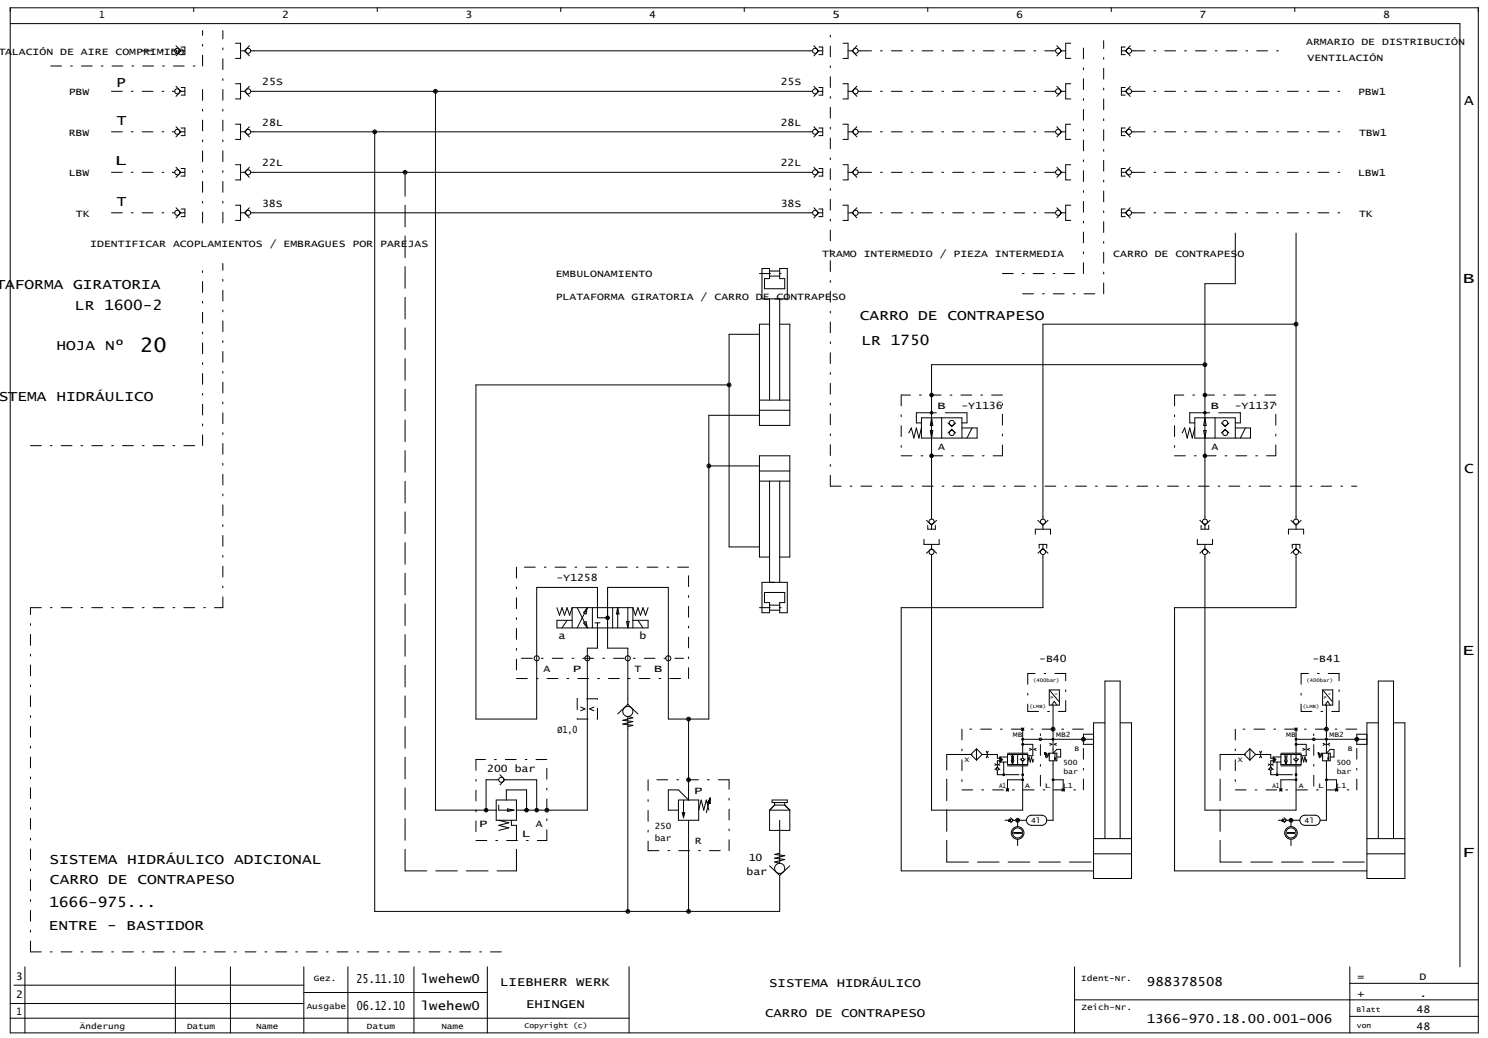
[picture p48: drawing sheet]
<svg xmlns="http://www.w3.org/2000/svg" width="582mm" height="406mm" viewBox="0 0 582 406" stroke-linecap="round" stroke-linejoin="round" font-family="sans-serif">
<defs><g id="words">
<text font-size="7.8" x="54.8" y="137.8">20</text>
<g font-size="5.7">
<text x="572.7" y="40.9">A</text>
<text x="572" y="110.5">B</text>
<text x="572.7" y="185.2">C</text>
<text x="571.9" y="256.2">E</text>
<text x="571.8" y="335.2">F</text>
</g>
<g font-size="5.6">
<text x="45.5" y="34">P</text>
<text x="45.7" y="48.8">T</text>
<text x="45" y="64.6">L</text>
<text x="45.7" y="80.5">T</text>
<text x="2" y="113.2">AFORMA GIRATORIA</text>
<text x="29.3" y="121.1">LR 1600-2</text>
<text x="336.3" y="125">CARRO DE CONTRAPESO</text>
<text x="22.1" y="136.9">HOJA Nº</text>
<text x="336.9" y="134.9">LR 1750</text>
<text x="-.7" y="156.7">STEMA HIDRÁULICO</text>
<text x="19.3" y="337.9">SISTEMA HIDRÁULICO ADICIONAL</text>
<text x="19.5" y="345.8">CARRO DE CONTRAPESO</text>
<text x="19.2" y="354.7">1666-975...</text>
<text x="19.1" y="363.6">ENTRE - BASTIDOR</text>
</g>
<g font-size="4.9">
<text x="139.5" y="384.4">25.11.10</text>
<text x="164.6" y="384.4">lwehew0</text>
<text x="195.6" y="385.8">LIEBHERR WERK</text>
<text x="300.8" y="386.1">SISTEMA HIDRÁULICO</text>
<text x="448.6" y="385.8">988378508</text>
<text x="139.5" y="395.1">06.12.10</text>
<text x="164.6" y="395.1">lwehew0</text>
<text x="205.7" y="394.4">EHINGEN</text>
<text x="299.2" y="397.6">CARRO DE CONTRAPESO</text>
<text x="448.5" y="400.2">1366-970.18.00.001-006</text>
</g>
<g font-size="4.1">
<text x="6.2" y="383.3">3</text>
<text x="530.9" y="383.3">=</text>
<text x="555.3" y="383.3">D</text>
<text x="530.9" y="389.8">+</text>
<text x="555.2" y="389.8">.</text>
<text x="6.3" y="390.5">2</text>
<text x="6.4" y="397">1</text>
<text x="554" y="396.3">48</text>
<text x="554" y="402.7">48</text>
</g>
<g font-size="3.9">
<text x="38.8" y="7.1">1</text>
<text x="110.4" y="7.1">2</text>
<text x="182.1" y="7.1">3</text>
<text x="253.9" y="7.1">4</text>
<text x="325.4" y="7.1">5</text>
<text x="397.5" y="7.1">6</text>
<text x="469.2" y="7.1">7</text>
<text x="541" y="7.1">8</text>
<text x="510.9" y="17.5">ARMARIO DE DISTRIBUCIÓN</text>
<text x="-.7" y="21.4">TALACIÓN DE AIRE COMPRIMIDO</text>
<text x="511.4" y="23.9">VENTILACIÓN</text>
<text x="102.6" y="33.3">25S</text>
<text x="305.4" y="33.3">25S</text>
<text x="26.9" y="37.3">PBW</text>
<text x="531.2" y="37.3">PBW1</text>
<text x="26.9" y="53.1">RBW</text>
<text x="102.6" y="49.1">28L</text>
<text x="305.4" y="49.1">28L</text>
<text x="531.6" y="53.1">TBW1</text>
<text x="102.6" y="65">22L</text>
<text x="305.4" y="65">22L</text>
<text x="26.9" y="68.9">LBW</text>
<text x="531.2" y="68.9">LBW1</text>
<text x="102.5" y="80.8">38S</text>
<text x="305.4" y="80.8">38S</text>
<text x="29.7" y="84.8">TK</text>
<text x="531.6" y="84.8">TK</text>
<text x="35.3" y="96.7">IDENTIFICAR ACOPLAMIENTOS / EMBRAGUES POR PAREJAS</text>
<text x="321.6" y="100.6">TRAMO INTERMEDIO / PIEZA INTERMEDIA</text>
<text x="435.4" y="100.6">CARRO DE CONTRAPESO</text>
<text x="217.3" y="108.5">EMBULONAMIENTO</text>
<text x="217.3" y="117.4">PLATAFORMA GIRATORIA / CARRO DE CONTRAPESO</text>
<text x="366.6" y="160">B</text>
<text x="376" y="160">-Y1136</text>
<text x="473.5" y="160">B</text>
<text x="482.9" y="160">-Y1137</text>
<text x="367" y="175.9">A</text>
<text x="473.9" y="175.9">A</text>
<text x="217.6" y="227.3">-Y1258</text>
<text x="218.4" y="250.1">a</text>
<text x="250.1" y="250.1">b</text>
<text x="212.5" y="263">A</text>
<text x="223.9" y="263">P</text>
<text x="248.2" y="263">T</text>
<text x="255.7" y="263">B</text>
<text x="406.4" y="259">-B40</text>
<text x="513.3" y="259">-B41</text>
<text x="218" y="286.7">Ø1,0</text>
<text x="190.5" y="301.9">200 bar</text>
<text x="271.4" y="310.5">P</text>
<text x="187.3" y="323.4">P</text>
<text x="209.6" y="323.4">A</text>
<text x="204.1" y="327.3">L</text>
<text x="271.8" y="330.3">R</text>
<text x="292.9" y="336.7">10</text>
<text x="292" y="342.2">bar</text>
</g>
<g font-size="3.4">
<text x="256.1" y="324.1">250</text>
<text x="256.1" y="329.1">bar</text>
</g>
<g font-size="3.2">
<text x="122.7" y="383.7">Gez.</text>
<text x="422.9" y="383.7">Ident-Nr.</text>
<text x="120" y="394.5">Ausgabe</text>
<text x="423" y="395.2">Zeich-Nr.</text>
<text x="31.3" y="402.4">Änderung</text>
<text x="73.1" y="402.4">Datum</text>
<text x="100.1" y="402.4">Name</text>
<text x="143.5" y="402.4">Datum</text>
<text x="172.6" y="402.4">Name</text>
</g>
<g font-size="2.9">
<text x="530.5" y="395.8">Blatt</text>
<text x="205.1" y="402.3">Copyright (c)</text>
<text x="530.7" y="402.3">von</text>
</g>
<g font-size="2.8">
<text x="396.2" y="288.3">MB</text>
<text x="413.1" y="288.3">MB2</text>
<text x="420.3" y="293.9">B</text>
<text x="503.1" y="288.3">MB</text>
<text x="520" y="288.3">MB2</text>
<text x="527.2" y="293.9">B</text>
<text x="377.3" y="298.2">X</text>
<text x="415.8" y="299.2">500</text>
<text x="484.2" y="298.2">X</text>
<text x="522.7" y="299.2">500</text>
<text x="415.9" y="302.6">bar</text>
<text x="522.8" y="302.6">bar</text>
<text x="390.8" y="308.1">A1</text>
<text x="401" y="308.1">A</text>
<text x="408.7" y="308.1">L</text>
<text x="415.8" y="308.1">L1</text>
<text x="497.7" y="308.1">A1</text>
<text x="508" y="308.1">A</text>
<text x="515.6" y="308.1">L</text>
<text x="522.7" y="308.1">L1</text>
<text x="403.3" y="321.9">4l</text>
<text x="510.2" y="321.9">4l</text>
</g>
<g font-size="2">
<text x="404.1" y="266.7">(400bar)</text>
<text x="511" y="266.7">(400bar)</text>
<text x="402.6" y="277.1">(LMB)</text>
<text x="509.6" y="277.1">(LMB)</text>
</g>
<g font-size="1.7">
<text x="410.8" y="273.5">P</text>
<text x="412.6" y="271.8">=</text>
<text x="517.8" y="273.5">P</text>
<text x="519.5" y="271.8">=</text>
</g>
</g></defs>
<g fill="none" stroke="#000" stroke-width=".39">
<path d="M4 3h574.2v401h-574.2zM4 9.2h567v369M67.4 19.9h.9M68.8 17.9l1.9 2-1.9 2M70.3 19.9h2M70.8 18.4h1.5v3h-1.5M75.8 3v1.5M92.1 16.9h2v5.9h-2M94.1 19.9h1.6M95.7 19.9l1.9 2M97.6 17.9l-1.9 2M98.1 19.9h219.7"/>
<path d="M147.6 3v1.5M219.3 3v1.5M291.1 3v1.5M318.3 17.9l1.9 2-1.9 2M319.8 19.9h2M320.3 18.4h1.5v3h-1.5M329.7 16.9h2v5.9h-2M331.7 19.9h1.6M333.3 19.9l1.9 2M335.2 17.9l-1.9 2M335.6 19.9h1M362.9 3v1.5"/>
<path d="M411.9 19.9h1M413.4 17.9l1.8 2M415.2 19.9h1.6M415.2 19.9l-1.8 2M418.8 16.9h-2v5.9h2M434.6 3v1.5M438.6 19.9h2M440.1 18.4h-1.5v3h1.5M442.1 17.9l-1.9 2 1.9 2M442.6 19.9h1M506.4 3v1.5M67.4 35.7h.9"/>
<path d="M68.8 33.7l1.9 2-1.9 2M70.3 35.7h2M70.8 34.2h1.5v3h-1.5M92.1 32.7h2v6h-2M94.1 35.7h1.6M95.7 35.7l1.9 2M97.6 33.7l-1.9 2M98.1 35.7h219.7M170.3 35.7v281.2h23.8M318.3 33.7l1.9 2-1.9 2M319.8 35.7h2M320.3 34.2h1.5v3h-1.5"/>
<path d="M329.7 32.7h2v6h-2M331.7 35.7h1.6M333.3 35.7l1.9 2M335.2 33.7l-1.9 2M335.6 35.7h1M411.9 35.7h1M413.4 33.7l1.8 2M415.2 35.7h1.6M415.2 35.7l-1.8 2M418.8 32.7h-2v6h2M438.6 35.7h2M440.1 34.2h-1.5v3h1.5"/>
<path d="M442.1 33.7l-1.9 2 1.9 2M442.6 35.7h1M67.4 51.6h.9M68.8 49.6l1.9 2-1.9 1.9M70.3 51.6h2M70.8 50.1h1.5v2.9h-1.5M92.1 48.6h2v5.9h-2M94.1 51.6h1.6M95.7 51.6l1.9 1.9M97.6 49.6l-1.9 2M98.1 51.6h219.7M146.6 51.6v304.9h158.4v-14.1"/>
<path d="M318.3 49.6l1.9 2-1.9 1.9M319.8 51.6h2M320.3 50.1h1.5v2.9h-1.5M329.7 48.6h2v5.9h-2M331.7 51.6h1.6M333.3 51.6l1.9 1.9M335.2 49.6l-1.9 2M335.6 51.6h1M411.9 51.6h1M413.4 49.6l1.8 2M415.2 51.6h1.6M415.2 51.6l-1.8 1.9"/>
<path d="M418.8 48.6h-2v5.9h2M438.6 51.6h2M440.1 50.1h-1.5v2.9h1.5M442.1 49.6l-1.9 2 1.9 1.9M442.6 51.6h1M67.4 67.4h.9M68.8 65.4l1.9 2-1.9 2M70.3 67.4h2M70.8 65.9h1.5v3h-1.5M92.1 64.4h2v6h-2M94.1 67.4h1.6M95.7 67.4l1.9 2"/>
<path d="M97.6 65.4l-1.9 2M98.1 67.4h219.7M318.3 65.4l1.9 2-1.9 2M319.8 67.4h2M320.3 65.9h1.5v3h-1.5M329.7 64.4h2v6h-2M331.7 67.4h1.6M333.3 67.4l1.9 2M335.2 65.4l-1.9 2M335.6 67.4h1M411.9 67.4h1M413.4 65.4l1.8 2"/>
<path d="M415.2 67.4h1.6M415.2 67.4l-1.8 2M418.8 64.4h-2v6h2M438.6 67.4h2M440.1 65.9h-1.5v3h1.5M442.1 65.4l-1.9 2 1.9 2M442.6 67.4h1M67.4 83.2h.9M68.8 81.3l1.9 1.9-1.9 2M70.3 83.2h2M70.8 81.8h1.5v2.9h-1.5M92.1 80.3h2v5.9h-2"/>
<path d="M94.1 83.2h1.6M95.7 83.2l1.9 2M97.6 81.3l-1.9 1.9M98.1 83.2h219.7M318.3 81.3l1.9 1.9-1.9 2M319.8 83.2h2M320.3 81.8h1.5v2.9h-1.5M329.7 80.3h2v5.9h-2M331.7 83.2h1.6M333.3 83.2l1.9 2M335.2 81.3l-1.9 1.9M335.6 83.2h1"/>
<path d="M411.9 83.2h1M413.4 81.3l1.8 1.9M415.2 83.2h1.6M415.2 83.2l-1.8 2M418.8 80.3h-2v5.9h2M438.6 83.2h2M440.1 81.8h-1.5v2.9h1.5M442.1 81.3l-1.9 1.9 1.9 2M442.6 83.2h1M483.2 91.2v19.8h-11.9v92M506.9 91.2v111.8M298 105h3v4h-2v3.9h7.9v-3.9h-1.9v-4h2.9v11.9h-9.9z"/>
<path d="M301 116.9v39.6M301 108h4M301 106h4M305 116.9v39.6M297 130.8h-11.8v83.1h11.8M301 126.8h-4v39.6h11.9v-39.6h-3.9M506.9 126.8h-99v76.2M285.2 150.6h-99v130.6h23.7v-51.4h23.8v11.8h3.9M297 156.5h11.9M471.3 142.6h-106.9v60.4M297 162.4h-19.8v118.8h-15.8v-51.4h-23.8v23.7h8v22M297 160.5h11.9"/>
<path d="M360.4 167.4l-1 3.9-1-3.9-1 3.9-1-3.9-.9 2M363.9 168.4h1l-.5 2.9zM364.4 163.4l.5 3h-1zM368.3 163.4v7.9M370.8 169.4l1.5-1.5 1.5 1.5M370.8 165.4l1.5 1.5 1.5-1.5M376.2 167.4h6v3.9h-21.8v-7.9h15.8v7.9M380.2 167.4l-2 3.9M467.3 167.4l-1 3.9-1-3.9-1 3.9-.9-3.9-1 2M470.8 168.4h1l-.5 2.9zM471.3 163.4l.5 3h-1zM475.2 163.4v7.9"/>
<path d="M477.7 169.4l1.5-1.5 1.5 1.5M477.7 165.4l1.5 1.5 1.5-1.5M483.2 167.4h5.9v3.9h-21.8v-7.9h15.9v7.9M487.1 167.4l-2 3.9M277.2 182.2h19.8M297 184.2h11.9M297 188.2h11.9M301 188.2v39.6M305 188.2v39.6M301 217.9h-4v-39.6h11.9v39.6h-3.9M361.4 211v1.9h5.9v-1.9M362.4 203.5l2 1.9 1.9-1.9"/>
<path d="M362.9 205.5v1.5h2.9v-1.5M364.4 216.9v100h35.6v-17.3M364.4 205v2M364.4 212.9v1.6M364.4 214.5l-2 1.9M364.4 214.5l1.9 1.9M405 209v-2h5.9v2M405.9 203.5l2 1.9M405.9 216.4l2-1.9 2 1.9M406.4 214.4v-1.5h3v1.5M407.9 216.9v20.8h-55.4v102.9h75.2M407.9 205.4v1.6"/>
<path d="M407.9 212.9v2M409.9 203.5l-2 1.9M468.3 211v1.9h5.9v-1.9M469.3 203.5l2 1.9 2-1.9M469.8 205.5v1.5h3v-1.5M471.3 216.9v100h35.6v-17.3M471.3 205v2M471.3 212.9v1.6M471.3 214.5l-2 1.9M471.3 214.5l2 1.9M503.9 209v-2h6v2M504.9 216.4l2-1.9 2 1.9"/>
<path d="M504.9 203.5l2 1.9M505.4 214.4v-1.5h3v1.5M506.9 216.9v20.8h-47.5v102.9h75.2M506.9 205.4v1.6M506.9 212.9v2M508.9 203.5l-2 1.9M217.8 237.7l1 2.9 1-2.9 1 2.9 1-2.9 1 2.9 1-2.9M223.8 237.7v7.9M223.8 237.7h23.7M225.8 237.7l3.9 7.9M229.7 237.7l-3.9 7.9M229.7 237.7l-.5 2.5-1-.5z"/>
<path d="M231.7 237.7v7.9M239.6 237.7v7.9M241.6 237.7v7.9M241.6 237.7l.5 2.5h-1zM245.6 237.7v7.9M247.5 237.7l1 2.9 1-2.9 1 2.9 1-2.9 1 2.9 1-2.9M247.5 237.7v7.9M298 227.8h9.9v11.9h-2.9v-4h1.9v-4h-7.9v4h2v4h-3zM301 238.7h4M301 236.7h4M221.8 242.6l-2 3M223.8 242.6h-6v3h35.7v-3h-6"/>
<path d="M228.2 243.6l1-.5 .5 2.5zM232.7 243.6h2M233.7 243.6v9.9h-4v63.4h-24.7M245.1 243.1h1l-.5 2.5zM249.5 242.6l2 3M227.1 276.5l1.7 .8-1.7 .7M232.3 276.5l-1.7 .8 1.7 .7M245.6 275.5l-4 3.8M245.6 275.5l3.9 3.8M410.4 269.9h4v5.9h-4zM410.6 270.1l3.5 4.2M411.4 275.8l1-1.5 1 1.5"/>
<path d="M411.9 275.8v18.8M517.3 269.9h4v5.9h-4zM517.6 270.1l3.4 4.2M518.3 275.8l1-1.5 1 1.5M518.8 275.8v18.8M245.6 284.2l1.9-.5-3.9-.5 3.9-1-3.9-.5 3.9-1-1.9-.5v76.3M269.3 281.2v31.7M379.7 295.1l2.2-2.2 2.3 2.2-2.3 2.2zM385.8 293.8l.3 .9 .4-.9M385.8 296.4l.3-.9 .4 .9M389.1 298.8l.7 .3-.7 .2M390.1 299.6v.5"/>
<path d="M391.1 298.8l-.7 .3 .7 .2M391.1 296.1v2M391.1 296.1l1 1-1 1M391.1 298.1h3M391.1 296.1h3M391.1 296.3l.7 .8-.7 .7M391.1 296.8l.2 .3-.2 .1M391.1 296.6l.4 .5M391.6 297.1l-.5 .4M394.1 295.1h7.9v4h-7.9zM394.1 294.6h7.9M394.1 299.6h7.9"/>
<path d="M395.5 295.6l.2 .8-.2 1.2M395.6 297.8h.8l-.4 1.3zM396 295.1v4M396.6 295.6l-.3 .8 .3 1.2M398 295.1v4M399 296.8l1 1M399.5 284.7l1 1M400 285.2v9.4M400 295.1v1.5M400 297.8v1.3M400 289.2h27.7M400.5 284.7l-1 1"/>
<path d="M401 296.8l-1 1M402.7 292.7l.8 .4-.8 .4M404.2 297.1l-.2 1-.5-2-.5 2-.5-2-.5 2M405.3 292.7l-.9 .4 .9 .4M408.7 294.3v.8M408.7 294.3l.4 .7-.4 .1M408.7 294.3l.6 2.2M408.7 294.3l.3 .7-.3 .1M408.8 294.7v.3v-.5l-.1 .6M408.9 296.1l.4-1.5 .4 1.5 .3-1.5 .4 1.5M410.4 294.6h3v3h-3zM410.6 290.8l.8 .3-.8 .4"/>
<path d="M411.9 297.6v23.2h-2.5M412.4 296.5h.4l-.2 .7zM412.6 294.6v2.6M413.2 290.8l-.9 .3 .9 .4M432.2 282.7h-4.5v60.9h14.9v-60.9h-4.5M486.6 295.1l2.3-2.2 2.2 2.2-2.2 2.2zM492.7 293.8l.4 .9 .3-.9M492.7 296.4l.4-.9 .3 .9M496 298.8l.7 .3-.7 .2M497 299.6v.5M498 298.8l-.6 .3 .6 .2M498 298.1h3"/>
<path d="M498 296.1h3M498 296.1v2M498 296.1l1 1-1 1M498 296.3l.8 .8-.8 .7M498 296.8l.2 .3M498.1 296.6l.4 .5-.4 .4M498.3 297.1l-.3 .1M501 295.1h7.9v4h-7.9zM501 294.6h7.9M501 299.6h7.9M502.4 295.6l.3 .8-.3 1.2M502.6 297.8h.8l-.4 1.3z"/>
<path d="M503 295.1v4M503.5 295.6l-.3 .8 .3 1.2M504.9 295.1v4M505.9 296.8l1 1M506.4 284.7l1 1M506.9 285.2v9.4M506.9 295.1v1.5M506.9 297.8v1.3M506.9 289.2h27.7M507.4 284.7l-1 1M507.9 296.8l-1 1M509.6 292.7l.8 .4-.8 .4"/>
<path d="M511.1 297.1l-.2 1-.5-2-.5 2-.5-2-.5 2M512.2 292.7l-.9 .4 .9 .4M515.6 294.3l.4 .7-.4 .1zM515.6 294.3l.6 2.2M515.6 294.3l.3 .7-.2 .1v-.6v.5v-.3M515.8 296.1l.4-1.5 .4 1.5 .3-1.5 .4 1.5M517.3 294.6h3v3h-3zM517.5 290.8l.9 .3-.9 .4M518.8 297.6v23.2h-2.5M519.4 296.5h.3l-.2 .7zM519.5 294.6v2.6M520.1 290.8l-.9 .3 .9 .4"/>
<path d="M539.1 282.7h-4.5v60.9h14.9v-60.9h-4.5M194.1 312.9h7.9v7.9h-7.9zM195.1 314.9v2h5.9M195.1 305h-5v11.9M195.6 303l1.8 2M197.4 305l-1.8 2M197.4 305h12.5v11.9M198.5 316.4l2.5 .5-2.5 .5zM265.4 312.9h7.9v7.9h-7.9zM266.8 317.9h1l-.5 1.9zM267.3 312.9v6.9M273.3 316.9l1-4 1 4 1-4 .9 4"/>
<path d="M277.8 312.1v2.2l-1.1-.3zM277.8 312.1l-1.5 5.8M277.8 312.1l-.9 1.8 .8 .2-.1-1.3-.4 1 .4 .1-.1-.6M301 316.9h7.9M301 316.9v7.9h7.9v-7.9M302 312.9h5.9v1h-5.9zM303 313.9v1M303 314.9h3.9M303 314.9l-2 2M306.9 313.9v1M306.9 314.9l2 2M390.1 301.3v1.7"/>
<path d="M390.1 300.1l1 .9M390.1 300.1l-1 .9M393.6 308.5l1 1M394.6 308.5l-1 1M395.3 319.8l.9 1M400 305h-5.9v4M402.1 319.4l1.4-.5h3.9a1.98 1.98 0 0 1 2 1.9 1.98 1.98 0 0 1-2 2h-3.9a1.98 1.98 0 0 1-1.9-1.2 1.98 1.98 0 0 1 .5-2.2zM411.9 305h3.9v4M415.3 308.5l1 1M416.3 308.5l-1 1M497 301.3v1.7M497 300.1l1 .9"/>
<path d="M497 300.1l-1 .9M500.5 308.5l1 1M501.5 308.5l-1 1M502.2 319.8l1 1M506.9 305h-5.9v4M509 319.4l1.4-.5h3.9a1.98 1.98 0 0 1 2 1.9 1.98 1.98 0 0 1-2 2h-3.9a1.98 1.98 0 0 1-1.8-1.2 1.98 1.98 0 0 1 .4-2.2zM518.8 305h4v4M522.3 308.5l1 1M523.3 308.5l-1 1M195.1 320.8l3.9 1-3.9 1 3.9 1-3.9 1M269.3 320.8v35.7M301 338.7l4 3.7"/>
<path d="M305 332.7v5l-2-.5 3.9-1-3.9-.5 3.9-1-3.9-.5 2-.5M308.9 338.7l-3.9 3.7M393.1 320.8h2l-.1 .5-.2-1-.2 1-.1-.5M396.2 320.8h5.3M396.2 320.8l-.9 1M396.5 325.8h3M396.5 325.6h3M396.5 325.9h3M398 320.8v2.5M398 328.3v2.4M427.7 334h14.9M427.7 328h14.9"/>
<path d="M432.2 328v-61.6h5.9v61.6M500 320.8h2l-.1 .5-.2-1-.2 1-.1-.5M503.2 320.8h5.2M503.2 320.8l-1 1M503.5 325.8h2.9M503.5 325.6h2.9M503.5 325.9h2.9M504.9 320.8v2.5M504.9 328.3v2.4M534.6 334h14.9M534.6 328h14.9M539.1 328v-61.6h5.9v61.6"/>
<path d="M9.7 378.2v25.8M68.6 378.2v25.8M90.1 378.2v25.8M118.8 378.2v25.8M136.1 378.2v25.8M161.9 378.2v25.8M190.6 378.2v25.8M246.1 378.2v25.8M420.3 378.2v25.8M528 378.2v25.8M4 398.3h242.1M4 392.5h114.8"/>
<path d="M5.4 385.3h113.4M118.8 388.2h71.8M420.3 391.1h157.9M528 397.5h50.2M528 384.6h50.2"/>
<circle cx="69.3" cy="19.9" r=".99"/>
<circle cx="97.1" cy="19.9" r=".99"/>
<circle cx="318.8" cy="19.9" r=".99"/>
<circle cx="334.7" cy="19.9" r=".99"/>
<circle cx="413.9" cy="19.9" r=".99"/>
<circle cx="441.6" cy="19.9" r=".99"/>
<circle cx="69.3" cy="35.7" r=".99"/>
<circle cx="97.1" cy="35.7" r=".99"/>
<circle cx="170.3" cy="35.7" r=".37"/>
<circle cx="170.3" cy="35.7" r=".74"/>
<circle cx="318.8" cy="35.7" r=".99"/>
<circle cx="334.7" cy="35.7" r=".99"/>
<circle cx="413.9" cy="35.7" r=".99"/>
<circle cx="441.6" cy="35.7" r=".99"/>
<circle cx="69.3" cy="51.6" r=".99"/>
<circle cx="97.1" cy="51.6" r=".99"/>
<circle cx="146.6" cy="51.6" r=".37"/>
<circle cx="146.6" cy="51.6" r=".74"/>
<circle cx="318.8" cy="51.6" r=".99"/>
<circle cx="334.7" cy="51.6" r=".99"/>
<circle cx="413.9" cy="51.6" r=".99"/>
<circle cx="441.6" cy="51.6" r=".99"/>
<circle cx="69.3" cy="67.4" r=".99"/>
<circle cx="97.1" cy="67.4" r=".99"/>
<circle cx="158.4" cy="67.4" r=".74"/>
<circle cx="158.4" cy="67.4" r=".37"/>
<circle cx="318.8" cy="67.4" r=".99"/>
<circle cx="334.7" cy="67.4" r=".99"/>
<circle cx="413.9" cy="67.4" r=".99"/>
<circle cx="441.6" cy="67.4" r=".99"/>
<circle cx="69.3" cy="83.2" r=".99"/>
<circle cx="97.1" cy="83.2" r=".99"/>
<circle cx="318.8" cy="83.2" r=".99"/>
<circle cx="334.7" cy="83.2" r=".99"/>
<circle cx="413.9" cy="83.2" r=".99"/>
<circle cx="441.6" cy="83.2" r=".99"/>
<circle cx="506.9" cy="126.8" r=".37"/>
<circle cx="506.9" cy="126.8" r=".74"/>
<circle cx="285.2" cy="150.6" r=".37"/>
<circle cx="285.2" cy="150.6" r=".74"/>
<circle cx="364.4" cy="154.5" r=".5"/>
<circle cx="364.4" cy="154.5" r=".69"/>
<circle cx="364.4" cy="154.5" r=".2"/>
<circle cx="471.3" cy="142.6" r=".74"/>
<circle cx="471.3" cy="154.5" r=".5"/>
<circle cx="471.3" cy="154.5" r=".69"/>
<circle cx="471.3" cy="142.6" r=".37"/>
<circle cx="471.3" cy="154.5" r=".2"/>
<circle cx="364.4" cy="161.4" r=".5"/>
<circle cx="364.4" cy="178.3" r=".69"/>
<circle cx="364.4" cy="178.3" r=".5"/>
<circle cx="364.4" cy="161.4" r=".3"/>
<circle cx="364.4" cy="178.3" r=".2"/>
<circle cx="372.3" cy="165.4" r=".99"/>
<circle cx="372.3" cy="169.4" r=".99"/>
<circle cx="471.3" cy="161.4" r=".5"/>
<circle cx="471.3" cy="178.3" r=".5"/>
<circle cx="471.3" cy="178.3" r=".69"/>
<circle cx="471.3" cy="161.4" r=".3"/>
<circle cx="471.3" cy="178.3" r=".2"/>
<circle cx="479.2" cy="169.4" r=".99"/>
<circle cx="479.2" cy="165.4" r=".99"/>
<circle cx="277.2" cy="182.2" r=".74"/>
<circle cx="277.2" cy="182.2" r=".37"/>
<circle cx="364.4" cy="204" r=".99"/>
<circle cx="364.4" cy="215.9" r=".99"/>
<circle cx="407.9" cy="215.9" r=".99"/>
<circle cx="407.9" cy="204" r=".99"/>
<circle cx="471.3" cy="215.9" r=".99"/>
<circle cx="471.3" cy="204" r=".99"/>
<circle cx="506.9" cy="204" r=".99"/>
<circle cx="506.9" cy="215.9" r=".99"/>
<circle cx="209.9" cy="257.5" r=".99"/>
<circle cx="229.7" cy="257.5" r=".99"/>
<circle cx="237.6" cy="241.6" r=".5"/>
<circle cx="237.6" cy="241.6" r=".69"/>
<circle cx="237.6" cy="241.6" r=".3"/>
<circle cx="245.6" cy="257.5" r=".99"/>
<circle cx="261.4" cy="257.5" r=".99"/>
<circle cx="245.6" cy="278.3" r="1.98"/>
<circle cx="269.3" cy="281.2" r=".74"/>
<circle cx="269.3" cy="281.2" r=".37"/>
<circle cx="400" cy="297.1" r=".5"/>
<circle cx="400" cy="291.1" r=".35"/>
<circle cx="400" cy="285.2" r=".35"/>
<circle cx="400" cy="289.2" r=".35"/>
<circle cx="400" cy="289.2" r=".25"/>
<circle cx="400" cy="291.1" r=".25"/>
<circle cx="400" cy="285.2" r=".25"/>
<circle cx="400" cy="291.1" r=".1"/>
<circle cx="400" cy="285.2" r=".1"/>
<circle cx="400" cy="289.2" r=".1"/>
<circle cx="406.9" cy="289.2" r=".5"/>
<circle cx="411.9" cy="285.2" r=".74"/>
<circle cx="411.9" cy="285.2" r=".37"/>
<circle cx="411.9" cy="289.2" r=".25"/>
<circle cx="411.9" cy="289.2" r=".35"/>
<circle cx="411.9" cy="289.2" r=".1"/>
<circle cx="423.8" cy="289.2" r=".74"/>
<circle cx="423.8" cy="289.2" r=".37"/>
<circle cx="506.9" cy="297.1" r=".5"/>
<circle cx="506.9" cy="285.2" r=".35"/>
<circle cx="506.9" cy="291.1" r=".35"/>
<circle cx="506.9" cy="289.2" r=".35"/>
<circle cx="506.9" cy="291.1" r=".1"/>
<circle cx="506.9" cy="285.2" r=".1"/>
<circle cx="506.9" cy="289.2" r=".1"/>
<circle cx="506.9" cy="291.1" r=".25"/>
<circle cx="506.9" cy="289.2" r=".25"/>
<circle cx="506.9" cy="285.2" r=".25"/>
<circle cx="513.8" cy="289.2" r=".5"/>
<circle cx="518.8" cy="285.2" r=".74"/>
<circle cx="518.8" cy="285.2" r=".37"/>
<circle cx="518.8" cy="289.2" r=".35"/>
<circle cx="518.8" cy="289.2" r=".25"/>
<circle cx="518.8" cy="289.2" r=".1"/>
<circle cx="530.7" cy="289.2" r=".37"/>
<circle cx="530.7" cy="289.2" r=".74"/>
<circle cx="190.1" cy="316.9" r=".69"/>
<circle cx="190.1" cy="316.9" r=".5"/>
<circle cx="190.1" cy="316.9" r=".2"/>
<circle cx="196.1" cy="305" r=".99"/>
<circle cx="206" cy="316.9" r=".69"/>
<circle cx="206" cy="316.9" r=".5"/>
<circle cx="206" cy="316.9" r=".2"/>
<circle cx="209.9" cy="316.9" r=".69"/>
<circle cx="209.9" cy="316.9" r=".5"/>
<circle cx="209.9" cy="316.9" r=".2"/>
<circle cx="213.9" cy="316.9" r=".74"/>
<circle cx="213.9" cy="316.9" r=".37"/>
<circle cx="269.3" cy="305" r=".74"/>
<circle cx="269.3" cy="305" r=".37"/>
<circle cx="390.1" cy="300.8" r=".5"/>
<circle cx="392.6" cy="303" r=".35"/>
<circle cx="392.6" cy="303" r=".25"/>
<circle cx="392.6" cy="303" r=".1"/>
<circle cx="394.1" cy="309" r=".35"/>
<circle cx="394.1" cy="309" r=".25"/>
<circle cx="394.1" cy="309" r=".1"/>
<circle cx="400" cy="303" r=".35"/>
<circle cx="400" cy="305" r=".35"/>
<circle cx="400" cy="303" r=".25"/>
<circle cx="400" cy="305" r=".25"/>
<circle cx="400" cy="303" r=".1"/>
<circle cx="400" cy="305" r=".1"/>
<circle cx="411.9" cy="305" r=".25"/>
<circle cx="411.9" cy="305" r=".35"/>
<circle cx="411.9" cy="305" r=".1"/>
<circle cx="415.8" cy="309" r=".35"/>
<circle cx="415.8" cy="309" r=".25"/>
<circle cx="415.8" cy="309" r=".1"/>
<circle cx="497" cy="300.8" r=".5"/>
<circle cx="499.5" cy="303" r=".35"/>
<circle cx="499.5" cy="303" r=".25"/>
<circle cx="499.5" cy="303" r=".1"/>
<circle cx="501" cy="309" r=".35"/>
<circle cx="501" cy="309" r=".1"/>
<circle cx="501" cy="309" r=".25"/>
<circle cx="506.9" cy="303" r=".35"/>
<circle cx="506.9" cy="305" r=".35"/>
<circle cx="506.9" cy="305" r=".1"/>
<circle cx="506.9" cy="303" r=".1"/>
<circle cx="506.9" cy="303" r=".25"/>
<circle cx="506.9" cy="305" r=".25"/>
<circle cx="518.8" cy="305" r=".35"/>
<circle cx="518.8" cy="305" r=".25"/>
<circle cx="518.8" cy="305" r=".1"/>
<circle cx="522.8" cy="309" r=".35"/>
<circle cx="522.8" cy="309" r=".25"/>
<circle cx="522.8" cy="309" r=".1"/>
<circle cx="305" cy="339.6" r="1.98"/>
<circle cx="395.5" cy="320.8" r=".5"/>
<circle cx="398" cy="325.8" r="2.48"/>
<circle cx="398" cy="325.8" r="1.98"/>
<circle cx="398" cy="320.8" r=".74"/>
<circle cx="398" cy="320.8" r=".37"/>
<circle cx="502.5" cy="320.8" r=".5"/>
<circle cx="504.9" cy="325.8" r="2.48"/>
<circle cx="504.9" cy="325.8" r="1.98"/>
<circle cx="504.9" cy="320.8" r=".74"/>
<circle cx="504.9" cy="320.8" r=".37"/>
<circle cx="245.6" cy="356.5" r=".74"/>
<circle cx="245.6" cy="356.5" r=".37"/>
<circle cx="269.3" cy="356.5" r=".74"/>
<circle cx="269.3" cy="356.5" r=".37"/>
</g>
<g fill="none" stroke="#000" stroke-width=".39" stroke-dasharray="8.5 3.5">
<path d="M358.4 165.4h2M358.4 161.4v4M376.2 165.4h2M378.2 165.4v-4M378.2 161.4h-19.8M465.3 165.4h2M465.3 161.4v4M483.2 165.4h1.9M485.1 165.4v-4M485.1 161.4h-19.8M370.3 295.1h5.9M376.2 295.1h4"/>
<path d="M381.9 292.9v4.4M384.2 295.1h5.9M390.1 299.6v-2M390.1 296.6v-1.5M390.1 297.6h1M390.1 296.6h1M400 291.1h4M402 295.6h2M404 295.6v-4.5M413.4 293.1l-1.5 1.5M413.4 296.1h1.5M414.9 296.1v-3"/>
<path d="M414.9 293.1h-1.5M477.2 295.1h6M483.2 295.1h3.9M488.9 292.9v4.4M491.1 295.1h5.9M497 299.6v-2M497 296.6v-1.5M497 297.6h1M497 296.6h1M506.9 291.1h4M508.9 295.6h2M510.9 295.6v-4.5"/>
<path d="M520.3 293.1l-1.5 1.5M520.3 296.1h1.5M521.8 296.1v-3M521.8 293.1h-1.5M198 309h8M198 309v3.9M206 309v7.9M206 316.9h-4M261.4 316.9v-7.9M261.4 309h4M265.4 309l3.9 3.9M265.4 316.9h-4"/>
<path d="M390.1 303h9.4M392.6 303v-4.9M497 303h9.4M499.5 303v-4.9M200 322.8v-2M200 322.8h2M202 328.8v-6M305 332.7v-3.9M305 328.8v-8M370.3 337.2v-42.1M370.3 337.2h57.4M477.2 337.2v-42.1"/>
<path d="M477.2 337.2h57.4M158.4 340.6v-273.2M158.4 340.6h43.6M202 340.6v-11.8"/>
</g>
<g fill="none" stroke="#000" stroke-width=".39" stroke-dasharray="4.2 3.5 .7 3.5">
<path d="M55.5 19.9h11.9M336.6 19.9h75.3M443.6 19.9h57.4M19.8 25.8h59.4M43.6 35.7h23.8M79.2 25.8v-13.8M336.6 35.7h75.3M443.6 35.7h83.1M43.6 51.6h23.8M336.6 51.6h75.3M443.6 51.6h83.1M43.6 67.4h23.8"/>
<path d="M336.6 67.4h75.3M443.6 67.4h83.1M43.6 83.2h23.8M79.2 87.2v-55.4M87.2 87.2v-75.2M336.6 83.2h75.3M443.6 83.2h83.1M297 107h11.9M392.1 107h31.7M400 114.9h31.7M423.8 107v-91.1M431.7 114.9v-99"/>
<path d="M352.5 154.5v23.8M392.1 154.5h-39.6M459.4 154.5v23.8M499 154.5h-39.6M11.9 174.3h67.3M79.2 174.3v-71.3M352.5 178.3h39.6M392.1 178.3v-23.8M459.4 178.3h39.6M499 178.3v-23.8M324.8 190.2v-178.2M324.8 190.2h205.9"/>
<path d="M11.9 237.7h75.3M87.2 237.7v-134.7M202 221.8v43.6M269.3 221.8h-67.3M297 237.7h11.9M204 257.5h63.3M202 265.4h67.3M225.8 273.3v7.9M233.7 273.3h-7.9M269.3 265.4v-43.6M402 263.4v14.9M402 278.3h14.8"/>
<path d="M416.8 278.3v-14.9M416.8 263.4h-14.8M508.9 263.4v14.9M508.9 278.3h14.9M523.8 278.3v-14.9M523.8 263.4h-14.9M186.2 297.1v31.7M213.9 297.1h-27.7M225.8 281.2h7.9M233.7 281.2v-7.9M376.2 285.2v23.8M423.8 285.2h-47.6"/>
<path d="M423.8 287.2v3.9M423.8 291.1h3.9M427.7 291.1v-3.9M427.7 287.2h-3.9M483.2 285.2v23.8M530.7 285.2h-47.5M530.7 287.2v3.9M530.7 291.1h3.9M534.6 291.1v-3.9M534.6 287.2h-3.9M253.5 305v27.7M285.2 305h-31.7"/>
<path d="M376.2 309h47.6M406.9 307.5v-21.3M423.8 309v-23.8M483.2 309h47.5M513.8 307.5v-21.3M530.7 309v-23.8M186.2 328.8h27.7M213.9 328.8v-31.7M253.5 332.7h31.7M285.2 332.7v-27.7M11.9 372.3v-134.6M11.9 372.3h186.1"/>
</g>
<use href="#words"/>
</svg>
